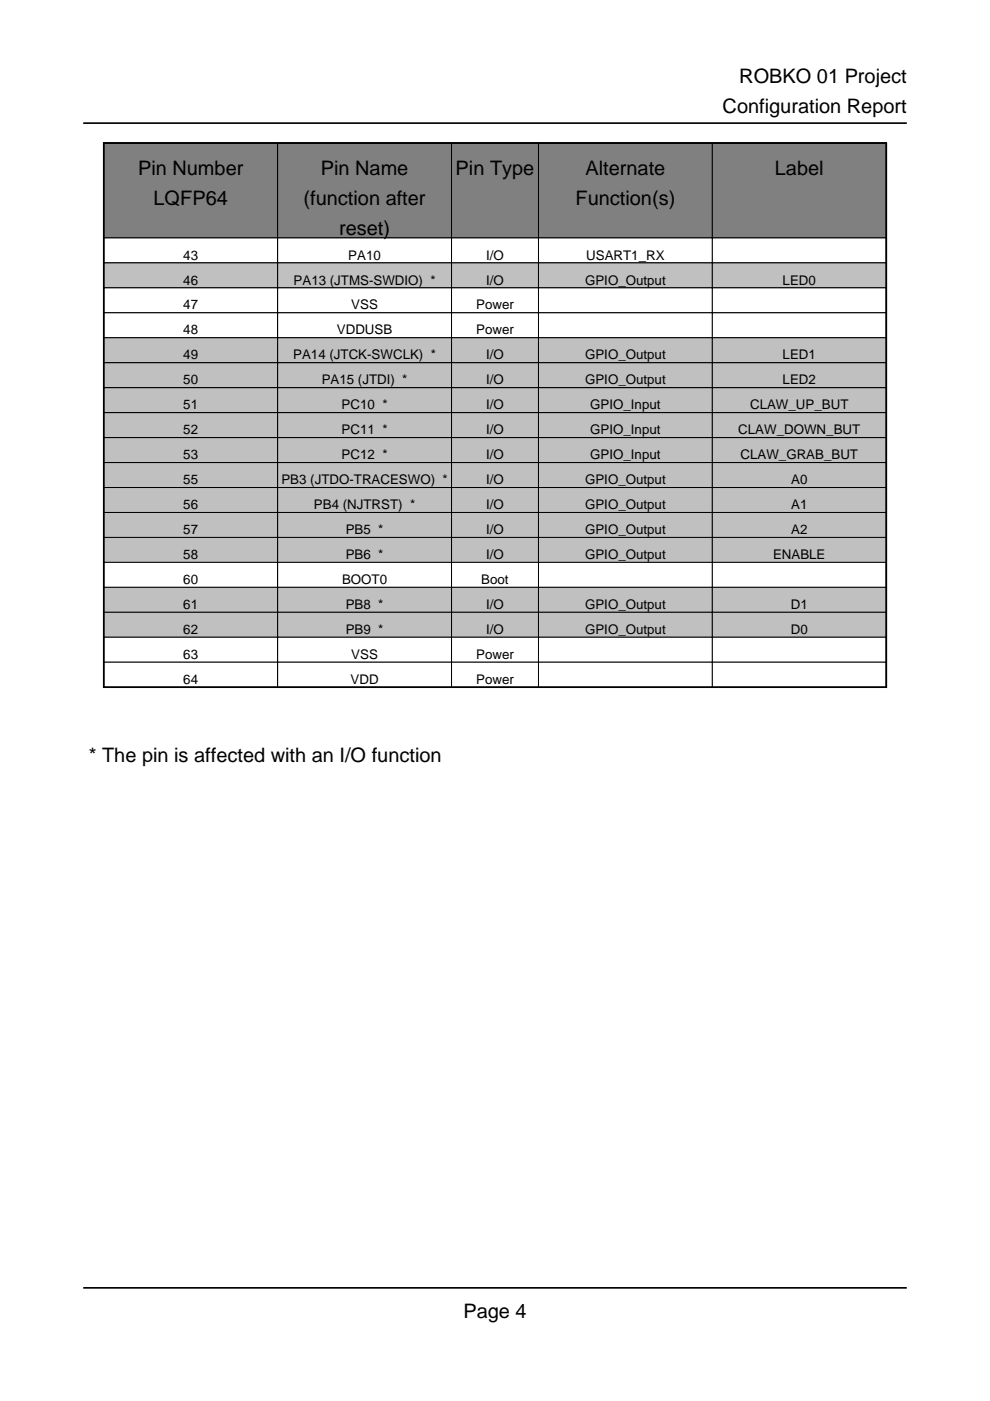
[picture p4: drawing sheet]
<svg xmlns="http://www.w3.org/2000/svg" width="210mm" height="297mm" viewBox="0 0 210 297" stroke-linecap="round" stroke-linejoin="round" font-family="sans-serif">
<defs><g id="words">
<g font-size="4.2">
<text x="156.7" y="17.6">ROBKO 01 Project</text>
<text x="153.2" y="24">Configuration Report</text>
<text x="29.3" y="37">Pin Number</text>
<text x="68" y="37">Pin Name</text>
<text x="96.6" y="37">Pin Type</text>
<text x="124.1" y="37">Alternate</text>
<text x="164.3" y="37">Label</text>
<text x="32.6" y="43.4">LQFP64</text>
<text x="64.4" y="43.4">(function after</text>
<text x="122" y="43.4">Function(s)</text>
<text x="71.9" y="49.7">reset)</text>
<text x="18.8" y="161.6">* The pin is affected with an I/O function</text>
<text x="98.2" y="279.4">Page 4</text>
</g>
<g font-size="2.8">
<text x="38.9" y="55">43</text>
<text x="73.9" y="55">PA10</text>
<text x="103.1" y="55">I/O</text>
<text x="124.3" y="55">USART1_RX</text>
<text x="38.9" y="60.3">46</text>
<text x="38.9" y="65.6">47</text>
<text x="62.2" y="60.3">PA13 (JTMS-SWDIO) *</text>
<text x="74.5" y="65.6">VSS</text>
<text x="101" y="65.6">Power</text>
<text x="103.1" y="60.3">I/O</text>
<text x="124.1" y="60.3">GPIO_Output</text>
<text x="165.9" y="60.3">LED0</text>
<text x="38.9" y="70.9">48</text>
<text x="71.4" y="70.9">VDDUSB</text>
<text x="101" y="70.9">Power</text>
<text x="38.9" y="76.2">49</text>
<text x="62.2" y="76.2">PA14 (JTCK-SWCLK) *</text>
<text x="103.1" y="76.2">I/O</text>
<text x="124.1" y="76.2">GPIO_Output</text>
<text x="165.9" y="76.2">LED1</text>
<text x="38.9" y="81.5">50</text>
<text x="68.2" y="81.5">PA15 (JTDI) *</text>
<text x="103.1" y="81.5">I/O</text>
<text x="124.1" y="81.5">GPIO_Output</text>
<text x="165.9" y="81.5">LED2</text>
<text x="38.9" y="86.8">51</text>
<text x="72.4" y="86.8">PC10 *</text>
<text x="103.1" y="86.8">I/O</text>
<text x="125.1" y="86.8">GPIO_Input</text>
<text x="159" y="86.8">CLAW_UP_BUT</text>
<text x="38.9" y="92.1">52</text>
<text x="72.4" y="92.1">PC11 *</text>
<text x="103.1" y="92.1">I/O</text>
<text x="125.1" y="92.1">GPIO_Input</text>
<text x="156.5" y="92.1">CLAW_DOWN_BUT</text>
<text x="38.9" y="97.4">53</text>
<text x="72.4" y="97.4">PC12 *</text>
<text x="103.1" y="97.4">I/O</text>
<text x="125.1" y="97.4">GPIO_Input</text>
<text x="157" y="97.4">CLAW_GRAB_BUT</text>
<text x="38.9" y="102.7">55</text>
<text x="38.9" y="107.9">56</text>
<text x="59.7" y="102.7">PB3 (JTDO-TRACESWO) *</text>
<text x="66.6" y="107.9">PB4 (NJTRST) *</text>
<text x="103.1" y="102.7">I/O</text>
<text x="103.1" y="107.9">I/O</text>
<text x="124.1" y="102.7">GPIO_Output</text>
<text x="124.1" y="107.9">GPIO_Output</text>
<text x="167.7" y="102.7">A0</text>
<text x="167.7" y="107.9">A1</text>
<text x="38.9" y="113.2">57</text>
<text x="73.3" y="113.2">PB5 *</text>
<text x="103.1" y="113.2">I/O</text>
<text x="124.1" y="113.2">GPIO_Output</text>
<text x="167.7" y="113.2">A2</text>
<text x="38.9" y="118.5">58</text>
<text x="73.3" y="118.5">PB6 *</text>
<text x="103.1" y="118.5">I/O</text>
<text x="124.1" y="118.5">GPIO_Output</text>
<text x="163.9" y="118.5">ENABLE</text>
<text x="38.9" y="123.8">60</text>
<text x="72.5" y="123.8">BOOT0</text>
<text x="102" y="123.8">Boot</text>
<text x="38.9" y="129.1">61</text>
<text x="73.3" y="129.1">PB8 *</text>
<text x="103.1" y="129.1">I/O</text>
<text x="124.1" y="129.1">GPIO_Output</text>
<text x="167.7" y="129.1">D1</text>
<text x="38.9" y="134.4">62</text>
<text x="73.3" y="134.4">PB9 *</text>
<text x="103.1" y="134.4">I/O</text>
<text x="124.1" y="134.4">GPIO_Output</text>
<text x="167.7" y="134.4">D0</text>
<text x="38.9" y="139.7">63</text>
<text x="74.5" y="139.7">VSS</text>
<text x="101" y="139.7">Power</text>
<text x="38.9" y="145">64</text>
<text x="74.3" y="145">VDD</text>
<text x="101" y="145">Power</text>
</g>
</g></defs>
<path d="M22 30.3h165.9v115.4h-165.9z" fill="none" stroke="#000" stroke-width=".35"/>
<path d="M22 30.3h36.9v20.1h-36.9z" fill="#808080"/>
<path d="M22 30.3h36.9v20.1h-36.9z" fill="none" stroke="#000" stroke-width=".21"/>
<path d="M58.9 30.3h36.8v20.1h-36.8z" fill="#808080"/>
<path d="M58.9 30.3h36.8v20.1h-36.8z" fill="none" stroke="#000" stroke-width=".21"/>
<path d="M95.7 30.3h18.5v20.1h-18.5z" fill="#808080"/>
<path d="M95.7 30.3h18.5v20.1h-18.5z" fill="none" stroke="#000" stroke-width=".21"/>
<path d="M114.2 30.3h36.8v20.1h-36.8z" fill="#808080"/>
<path d="M114.2 30.3h36.8v20.1h-36.8z" fill="none" stroke="#000" stroke-width=".21"/>
<path d="M151 30.3h36.9v20.1h-36.9z" fill="#808080"/>
<path d="M151 30.3h36.9v20.1h-36.9z" fill="none" stroke="#000" stroke-width=".21"/>
<path d="M22 50.4h36.9v5.3h-36.9z" fill="#fff"/>
<path d="M22 50.4h36.9v5.3h-36.9z" fill="none" stroke="#000" stroke-width=".21"/>
<path d="M58.9 50.4h36.8v5.3h-36.8z" fill="#fff"/>
<path d="M58.9 50.4h36.8v5.3h-36.8z" fill="none" stroke="#000" stroke-width=".21"/>
<path d="M95.7 50.4h18.5v5.3h-18.5z" fill="#fff"/>
<path d="M95.7 50.4h18.5v5.3h-18.5z" fill="none" stroke="#000" stroke-width=".21"/>
<path d="M114.2 50.4h36.8v5.3h-36.8z" fill="#fff"/>
<path d="M114.2 50.4h36.8v5.3h-36.8z" fill="none" stroke="#000" stroke-width=".21"/>
<path d="M151 50.4h36.9v5.3h-36.9z" fill="#fff"/>
<path d="M151 50.4h36.9v5.3h-36.9z" fill="none" stroke="#000" stroke-width=".21"/>
<path d="M22 55.7h36.9v5.3h-36.9z" fill="#c0c0c0"/>
<path d="M22 55.7h36.9v5.3h-36.9z" fill="none" stroke="#000" stroke-width=".21"/>
<path d="M58.9 55.7h36.8v5.3h-36.8z" fill="#c0c0c0"/>
<path d="M58.9 55.7h36.8v5.3h-36.8z" fill="none" stroke="#000" stroke-width=".21"/>
<path d="M95.7 55.7h18.5v5.3h-18.5z" fill="#c0c0c0"/>
<path d="M95.7 55.7h18.5v5.3h-18.5z" fill="none" stroke="#000" stroke-width=".21"/>
<path d="M114.2 55.7h36.8v5.3h-36.8z" fill="#c0c0c0"/>
<path d="M114.2 55.7h36.8v5.3h-36.8z" fill="none" stroke="#000" stroke-width=".21"/>
<path d="M151 55.7h36.9v5.3h-36.9z" fill="#c0c0c0"/>
<path d="M151 55.7h36.9v5.3h-36.9z" fill="none" stroke="#000" stroke-width=".21"/>
<path d="M22 61h36.9v5.3h-36.9z" fill="#fff"/>
<path d="M22 61h36.9v5.3h-36.9z" fill="none" stroke="#000" stroke-width=".21"/>
<path d="M58.9 61h36.8v5.3h-36.8z" fill="#fff"/>
<path d="M58.9 61h36.8v5.3h-36.8z" fill="none" stroke="#000" stroke-width=".21"/>
<path d="M95.7 61h18.5v5.3h-18.5z" fill="#fff"/>
<path d="M95.7 61h18.5v5.3h-18.5z" fill="none" stroke="#000" stroke-width=".21"/>
<path d="M114.2 61h36.8v5.3h-36.8z" fill="#fff"/>
<path d="M114.2 61h36.8v5.3h-36.8z" fill="none" stroke="#000" stroke-width=".21"/>
<path d="M151 61h36.9v5.3h-36.9z" fill="#fff"/>
<path d="M151 61h36.9v5.3h-36.9z" fill="none" stroke="#000" stroke-width=".21"/>
<path d="M22 66.3h36.9v5.3h-36.9z" fill="#fff"/>
<path d="M22 66.3h36.9v5.3h-36.9z" fill="none" stroke="#000" stroke-width=".21"/>
<path d="M58.9 66.3h36.8v5.3h-36.8z" fill="#fff"/>
<path d="M58.9 66.3h36.8v5.3h-36.8z" fill="none" stroke="#000" stroke-width=".21"/>
<path d="M95.7 66.3h18.5v5.3h-18.5z" fill="#fff"/>
<path d="M95.7 66.3h18.5v5.3h-18.5z" fill="none" stroke="#000" stroke-width=".21"/>
<path d="M114.2 66.3h36.8v5.3h-36.8z" fill="#fff"/>
<path d="M114.2 66.3h36.8v5.3h-36.8z" fill="none" stroke="#000" stroke-width=".21"/>
<path d="M151 66.3h36.9v5.3h-36.9z" fill="#fff"/>
<path d="M151 66.3h36.9v5.3h-36.9z" fill="none" stroke="#000" stroke-width=".21"/>
<path d="M22 71.6h36.9v5.3h-36.9z" fill="#c0c0c0"/>
<path d="M22 71.6h36.9v5.3h-36.9z" fill="none" stroke="#000" stroke-width=".21"/>
<path d="M58.9 71.6h36.8v5.3h-36.8z" fill="#c0c0c0"/>
<path d="M58.9 71.6h36.8v5.3h-36.8z" fill="none" stroke="#000" stroke-width=".21"/>
<path d="M95.7 71.6h18.5v5.3h-18.5z" fill="#c0c0c0"/>
<path d="M95.7 71.6h18.5v5.3h-18.5z" fill="none" stroke="#000" stroke-width=".21"/>
<path d="M114.2 71.6h36.8v5.3h-36.8z" fill="#c0c0c0"/>
<path d="M114.2 71.6h36.8v5.3h-36.8z" fill="none" stroke="#000" stroke-width=".21"/>
<path d="M151 71.6h36.9v5.3h-36.9z" fill="#c0c0c0"/>
<path d="M151 71.6h36.9v5.3h-36.9z" fill="none" stroke="#000" stroke-width=".21"/>
<path d="M22 76.9h36.9v5.3h-36.9z" fill="#c0c0c0"/>
<path d="M22 76.9h36.9v5.3h-36.9z" fill="none" stroke="#000" stroke-width=".21"/>
<path d="M58.9 76.9h36.8v5.3h-36.8z" fill="#c0c0c0"/>
<path d="M58.9 76.9h36.8v5.3h-36.8z" fill="none" stroke="#000" stroke-width=".21"/>
<path d="M95.7 76.9h18.5v5.3h-18.5z" fill="#c0c0c0"/>
<path d="M95.7 76.9h18.5v5.3h-18.5z" fill="none" stroke="#000" stroke-width=".21"/>
<path d="M114.2 76.9h36.8v5.3h-36.8z" fill="#c0c0c0"/>
<path d="M114.2 76.9h36.8v5.3h-36.8z" fill="none" stroke="#000" stroke-width=".21"/>
<path d="M151 76.9h36.9v5.3h-36.9z" fill="#c0c0c0"/>
<path d="M151 76.9h36.9v5.3h-36.9z" fill="none" stroke="#000" stroke-width=".21"/>
<path d="M22 82.2h36.9v5.3h-36.9z" fill="#c0c0c0"/>
<path d="M22 82.2h36.9v5.3h-36.9z" fill="none" stroke="#000" stroke-width=".21"/>
<path d="M58.9 82.2h36.8v5.3h-36.8z" fill="#c0c0c0"/>
<path d="M58.9 82.2h36.8v5.3h-36.8z" fill="none" stroke="#000" stroke-width=".21"/>
<path d="M95.7 82.2h18.5v5.3h-18.5z" fill="#c0c0c0"/>
<path d="M95.7 82.2h18.5v5.3h-18.5z" fill="none" stroke="#000" stroke-width=".21"/>
<path d="M114.2 82.2h36.8v5.3h-36.8z" fill="#c0c0c0"/>
<path d="M114.2 82.2h36.8v5.3h-36.8z" fill="none" stroke="#000" stroke-width=".21"/>
<path d="M151 82.2h36.9v5.3h-36.9z" fill="#c0c0c0"/>
<path d="M151 82.2h36.9v5.3h-36.9z" fill="none" stroke="#000" stroke-width=".21"/>
<path d="M22 87.5h36.9v5.3h-36.9z" fill="#c0c0c0"/>
<path d="M22 87.5h36.9v5.3h-36.9z" fill="none" stroke="#000" stroke-width=".21"/>
<path d="M58.9 87.5h36.8v5.3h-36.8z" fill="#c0c0c0"/>
<path d="M58.9 87.5h36.8v5.3h-36.8z" fill="none" stroke="#000" stroke-width=".21"/>
<path d="M95.7 87.5h18.5v5.3h-18.5z" fill="#c0c0c0"/>
<path d="M95.7 87.5h18.5v5.3h-18.5z" fill="none" stroke="#000" stroke-width=".21"/>
<path d="M114.2 87.5h36.8v5.3h-36.8z" fill="#c0c0c0"/>
<path d="M114.2 87.5h36.8v5.3h-36.8z" fill="none" stroke="#000" stroke-width=".21"/>
<path d="M151 87.5h36.9v5.3h-36.9z" fill="#c0c0c0"/>
<path d="M151 87.5h36.9v5.3h-36.9z" fill="none" stroke="#000" stroke-width=".21"/>
<path d="M22 92.8h36.9v5.3h-36.9z" fill="#c0c0c0"/>
<path d="M22 92.8h36.9v5.3h-36.9z" fill="none" stroke="#000" stroke-width=".21"/>
<path d="M58.9 92.8h36.8v5.3h-36.8z" fill="#c0c0c0"/>
<path d="M58.9 92.8h36.8v5.3h-36.8z" fill="none" stroke="#000" stroke-width=".21"/>
<path d="M95.7 92.8h18.5v5.3h-18.5z" fill="#c0c0c0"/>
<path d="M95.7 92.8h18.5v5.3h-18.5z" fill="none" stroke="#000" stroke-width=".21"/>
<path d="M114.2 92.8h36.8v5.3h-36.8z" fill="#c0c0c0"/>
<path d="M114.2 92.8h36.8v5.3h-36.8z" fill="none" stroke="#000" stroke-width=".21"/>
<path d="M151 92.8h36.9v5.3h-36.9z" fill="#c0c0c0"/>
<path d="M151 92.8h36.9v5.3h-36.9z" fill="none" stroke="#000" stroke-width=".21"/>
<path d="M22 98.1h36.9v5.3h-36.9z" fill="#c0c0c0"/>
<path d="M22 98.1h36.9v5.3h-36.9z" fill="none" stroke="#000" stroke-width=".21"/>
<path d="M58.9 98.1h36.8v5.3h-36.8z" fill="#c0c0c0"/>
<path d="M58.9 98.1h36.8v5.3h-36.8z" fill="none" stroke="#000" stroke-width=".21"/>
<path d="M95.7 98.1h18.5v5.3h-18.5z" fill="#c0c0c0"/>
<path d="M95.7 98.1h18.5v5.3h-18.5z" fill="none" stroke="#000" stroke-width=".21"/>
<path d="M114.2 98.1h36.8v5.3h-36.8z" fill="#c0c0c0"/>
<path d="M114.2 98.1h36.8v5.3h-36.8z" fill="none" stroke="#000" stroke-width=".21"/>
<path d="M151 98.1h36.9v5.3h-36.9z" fill="#c0c0c0"/>
<path d="M151 98.1h36.9v5.3h-36.9z" fill="none" stroke="#000" stroke-width=".21"/>
<path d="M22 103.4h36.9v5.3h-36.9z" fill="#c0c0c0"/>
<path d="M22 103.4h36.9v5.3h-36.9z" fill="none" stroke="#000" stroke-width=".21"/>
<path d="M58.9 103.4h36.8v5.3h-36.8z" fill="#c0c0c0"/>
<path d="M58.9 103.4h36.8v5.3h-36.8z" fill="none" stroke="#000" stroke-width=".21"/>
<path d="M95.7 103.4h18.5v5.3h-18.5z" fill="#c0c0c0"/>
<path d="M95.7 103.4h18.5v5.3h-18.5z" fill="none" stroke="#000" stroke-width=".21"/>
<path d="M114.2 103.4h36.8v5.3h-36.8z" fill="#c0c0c0"/>
<path d="M114.2 103.4h36.8v5.3h-36.8z" fill="none" stroke="#000" stroke-width=".21"/>
<path d="M151 103.4h36.9v5.3h-36.9z" fill="#c0c0c0"/>
<path d="M151 103.4h36.9v5.3h-36.9z" fill="none" stroke="#000" stroke-width=".21"/>
<path d="M22 108.7h36.9v5.2h-36.9z" fill="#c0c0c0"/>
<path d="M22 108.7h36.9v5.2h-36.9z" fill="none" stroke="#000" stroke-width=".21"/>
<path d="M58.9 108.7h36.8v5.2h-36.8z" fill="#c0c0c0"/>
<path d="M58.9 108.7h36.8v5.2h-36.8z" fill="none" stroke="#000" stroke-width=".21"/>
<path d="M95.7 108.7h18.5v5.2h-18.5z" fill="#c0c0c0"/>
<path d="M95.7 108.7h18.5v5.2h-18.5z" fill="none" stroke="#000" stroke-width=".21"/>
<path d="M114.2 108.7h36.8v5.2h-36.8z" fill="#c0c0c0"/>
<path d="M114.2 108.7h36.8v5.2h-36.8z" fill="none" stroke="#000" stroke-width=".21"/>
<path d="M151 108.7h36.9v5.2h-36.9z" fill="#c0c0c0"/>
<path d="M151 108.7h36.9v5.2h-36.9z" fill="none" stroke="#000" stroke-width=".21"/>
<path d="M22 113.9h36.9v5.3h-36.9z" fill="#c0c0c0"/>
<path d="M22 113.9h36.9v5.3h-36.9z" fill="none" stroke="#000" stroke-width=".21"/>
<path d="M58.9 113.9h36.8v5.3h-36.8z" fill="#c0c0c0"/>
<path d="M58.9 113.9h36.8v5.3h-36.8z" fill="none" stroke="#000" stroke-width=".21"/>
<path d="M95.7 113.9h18.5v5.3h-18.5z" fill="#c0c0c0"/>
<path d="M95.7 113.9h18.5v5.3h-18.5z" fill="none" stroke="#000" stroke-width=".21"/>
<path d="M114.2 113.9h36.8v5.3h-36.8z" fill="#c0c0c0"/>
<path d="M114.2 113.9h36.8v5.3h-36.8z" fill="none" stroke="#000" stroke-width=".21"/>
<path d="M151 113.9h36.9v5.3h-36.9z" fill="#c0c0c0"/>
<path d="M151 113.9h36.9v5.3h-36.9z" fill="none" stroke="#000" stroke-width=".21"/>
<path d="M22 119.2h36.9v5.3h-36.9z" fill="#fff"/>
<path d="M22 119.2h36.9v5.3h-36.9z" fill="none" stroke="#000" stroke-width=".21"/>
<path d="M58.9 119.2h36.8v5.3h-36.8z" fill="#fff"/>
<path d="M58.9 119.2h36.8v5.3h-36.8z" fill="none" stroke="#000" stroke-width=".21"/>
<path d="M95.7 119.2h18.5v5.3h-18.5z" fill="#fff"/>
<path d="M95.7 119.2h18.5v5.3h-18.5z" fill="none" stroke="#000" stroke-width=".21"/>
<path d="M114.2 119.2h36.8v5.3h-36.8z" fill="#fff"/>
<path d="M114.2 119.2h36.8v5.3h-36.8z" fill="none" stroke="#000" stroke-width=".21"/>
<path d="M151 119.2h36.9v5.3h-36.9z" fill="#fff"/>
<path d="M151 119.2h36.9v5.3h-36.9z" fill="none" stroke="#000" stroke-width=".21"/>
<path d="M22 124.5h36.9v5.3h-36.9z" fill="#c0c0c0"/>
<path d="M22 124.5h36.9v5.3h-36.9z" fill="none" stroke="#000" stroke-width=".21"/>
<path d="M58.9 124.5h36.8v5.3h-36.8z" fill="#c0c0c0"/>
<path d="M58.9 124.5h36.8v5.3h-36.8z" fill="none" stroke="#000" stroke-width=".21"/>
<path d="M95.7 124.5h18.5v5.3h-18.5z" fill="#c0c0c0"/>
<path d="M95.7 124.5h18.5v5.3h-18.5z" fill="none" stroke="#000" stroke-width=".21"/>
<path d="M114.2 124.5h36.8v5.3h-36.8z" fill="#c0c0c0"/>
<path d="M114.2 124.5h36.8v5.3h-36.8z" fill="none" stroke="#000" stroke-width=".21"/>
<path d="M151 124.5h36.9v5.3h-36.9z" fill="#c0c0c0"/>
<path d="M151 124.5h36.9v5.3h-36.9z" fill="none" stroke="#000" stroke-width=".21"/>
<path d="M22 129.8h36.9v5.3h-36.9z" fill="#c0c0c0"/>
<path d="M22 129.8h36.9v5.3h-36.9z" fill="none" stroke="#000" stroke-width=".21"/>
<path d="M58.9 129.8h36.8v5.3h-36.8z" fill="#c0c0c0"/>
<path d="M58.9 129.8h36.8v5.3h-36.8z" fill="none" stroke="#000" stroke-width=".21"/>
<path d="M95.7 129.8h18.5v5.3h-18.5z" fill="#c0c0c0"/>
<path d="M95.7 129.8h18.5v5.3h-18.5z" fill="none" stroke="#000" stroke-width=".21"/>
<path d="M114.2 129.8h36.8v5.3h-36.8z" fill="#c0c0c0"/>
<path d="M114.2 129.8h36.8v5.3h-36.8z" fill="none" stroke="#000" stroke-width=".21"/>
<path d="M151 129.8h36.9v5.3h-36.9z" fill="#c0c0c0"/>
<path d="M151 129.8h36.9v5.3h-36.9z" fill="none" stroke="#000" stroke-width=".21"/>
<path d="M22 135.1h36.9v5.3h-36.9z" fill="#fff"/>
<path d="M22 135.1h36.9v5.3h-36.9z" fill="none" stroke="#000" stroke-width=".21"/>
<path d="M58.9 135.1h36.8v5.3h-36.8z" fill="#fff"/>
<path d="M58.9 135.1h36.8v5.3h-36.8z" fill="none" stroke="#000" stroke-width=".21"/>
<path d="M95.7 135.1h18.5v5.3h-18.5z" fill="#fff"/>
<path d="M95.7 135.1h18.5v5.3h-18.5z" fill="none" stroke="#000" stroke-width=".21"/>
<path d="M114.2 135.1h36.8v5.3h-36.8z" fill="#fff"/>
<path d="M114.2 135.1h36.8v5.3h-36.8z" fill="none" stroke="#000" stroke-width=".21"/>
<path d="M151 135.1h36.9v5.3h-36.9z" fill="#fff"/>
<path d="M151 135.1h36.9v5.3h-36.9z" fill="none" stroke="#000" stroke-width=".21"/>
<path d="M22 140.4h36.9v5.3h-36.9z" fill="#fff"/>
<path d="M22 140.4h36.9v5.3h-36.9z" fill="none" stroke="#000" stroke-width=".21"/>
<path d="M58.9 140.4h36.8v5.3h-36.8z" fill="#fff"/>
<path d="M58.9 140.4h36.8v5.3h-36.8z" fill="none" stroke="#000" stroke-width=".21"/>
<path d="M95.7 140.4h18.5v5.3h-18.5z" fill="#fff"/>
<path d="M95.7 140.4h18.5v5.3h-18.5z" fill="none" stroke="#000" stroke-width=".21"/>
<path d="M114.2 140.4h36.8v5.3h-36.8z" fill="#fff"/>
<path d="M114.2 140.4h36.8v5.3h-36.8z" fill="none" stroke="#000" stroke-width=".21"/>
<path d="M151 140.4h36.9v5.3h-36.9z" fill="#fff"/>
<path d="M151 140.4h36.9v5.3h-36.9z" fill="none" stroke="#000" stroke-width=".21"/>
<path d="M17.6 26.1h174.7M22 30.3h165.9v115.4h-165.9zM17.6 273h174.7" fill="none" stroke="#000" stroke-width=".35"/>
<use href="#words"/>
</svg>
